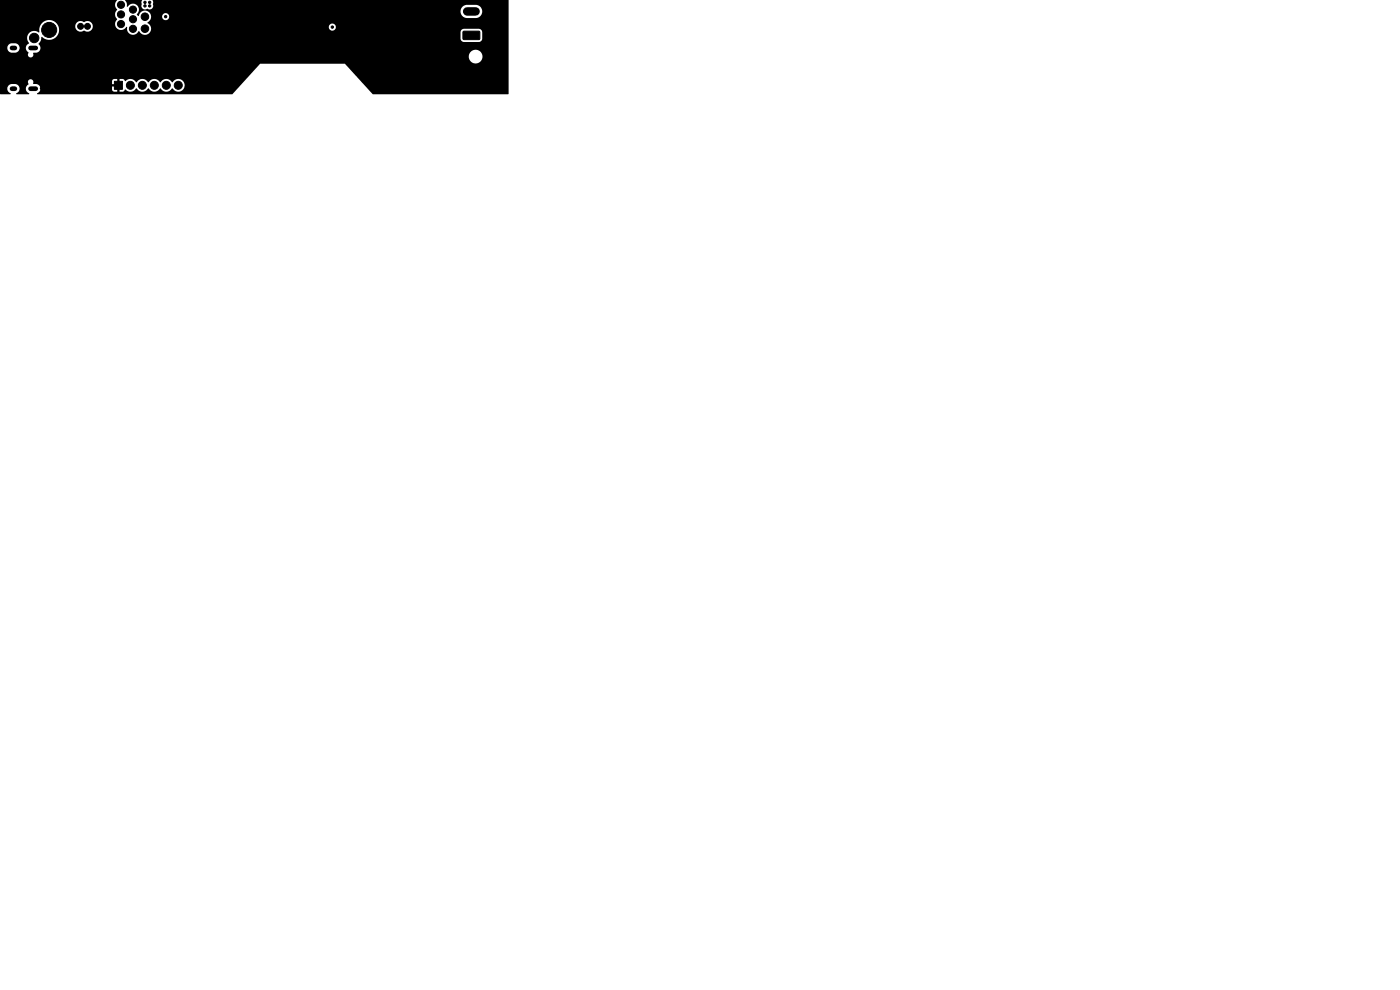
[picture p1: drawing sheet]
<svg xmlns="http://www.w3.org/2000/svg" width="297mm" height="210mm" viewBox="0 0 297 210" stroke-linecap="round" stroke-linejoin="round" font-family="sans-serif">
<g fill="#000" stroke="#000" stroke-width=".21">
<path d="M24.3 17.2h1.7v1.7h-1.7zM98.3 6.7l3.3-.1 .2 .3v1.4l-.3 .1h-3.1l-.2-.2z"/>
<circle cx="7.2" cy="8.1" r="1"/>
<circle cx="8.8" cy="18.8" r=".25"/>
<circle cx="9.7" cy="14.7" r=".25"/>
<circle cx="10.4" cy="6.4" r="1.6"/>
<circle cx="10.8" cy="17.3" r=".25"/>
<circle cx="10.9" cy="13.6" r=".25"/>
<circle cx="11.6" cy="18.7" r=".4"/>
<circle cx="11.9" cy="9.9" r=".4"/>
<circle cx="17.1" cy="5.6" r=".63"/>
<circle cx="18.6" cy="5.6" r=".63"/>
<circle cx="25.7" cy="3.1" r=".76"/>
<circle cx="25.7" cy="5.1" r=".76"/>
<circle cx="25.7" cy="1" r=".76"/>
<circle cx="27.7" cy="18.1" r=".85"/>
<circle cx="28.2" cy="4.1" r=".76"/>
<circle cx="28.2" cy="6.1" r=".76"/>
<circle cx="28.2" cy="2" r=".76"/>
<circle cx="30.2" cy="18.1" r=".85"/>
<circle cx="30.7" cy="6.1" r=".8"/>
<circle cx="30.7" cy="3.5" r=".8"/>
<circle cx="30.8" cy="1.2" r=".25"/>
<circle cx="30.8" cy=".5" r=".25"/>
<circle cx="31.8" cy="1.2" r=".25"/>
<circle cx="31.8" cy=".5" r=".25"/>
<circle cx="32.7" cy="18.1" r=".85"/>
<circle cx="35.1" cy="3.5" r=".25"/>
<circle cx="35.2" cy="1.6" r=".25"/>
<circle cx="35.3" cy="18.1" r=".85"/>
<circle cx="37.8" cy="18.1" r=".85"/>
<circle cx="69.3" cy="4.5" r=".25"/>
<circle cx="70.5" cy="5.8" r=".25"/>
<circle cx="97.2" cy="2.5" r=".22"/>
</g>
<path d="M99.1 2.4h1.8" fill="none" stroke="#000" stroke-width="1.8"/>
<path d="M2.6 10.2h.6M2.6 18.8h.6M6.5 10.2h1.1M6.5 18.8h1.1" fill="none" stroke="#000" stroke-width="1"/>
<path d="M0 -.1l24.8 .1a1.39 1.39 0 0 0 0 2.1 1.39 1.39 0 0 0 0 2 1.3 1.3 0 0 0 .1 2 1.3 1.3 0 0 0 2-.4l.1 .1a1.31 1.31 0 0 0 .9 1.5 1.31 1.31 0 0 0 1.6-.7 1.37 1.37 0 0 0 2.3 .2h65.9v1.4a.74 .74 0 0 0 .7 .7h3.2l.4-.1 .3-.6v-1.4l-.2-.4-.5-.3h-3.2l-.4 .2-.3 .5h-65.9l.2-.5v-.5h37.7l.1 .1a.76 .76 0 0 0 1.2 .4 .76 .76 0 0 0-.2-1.2 .76 .76 0 0 0-1.1 .7h-37.7l-.3-.5-.4-.4v-.2a1.29 1.29 0 0 0 .8-1.2h2.3v.2a.76 .76 0 0 0 1.2 .4 .76 .76 0 0 0-.1-1.3 .76 .76 0 0 0-1.1 .7l-2.4-.1a1.29 1.29 0 0 0-.8-1.1h66.5l.2 .9 .7 .5 2.4 .1a1.41 1.41 0 0 0 1.3-1.4 1.41 1.41 0 0 0-1.3-1.4h-2.1a1.39 1.39 0 0 0-1.2 1.3l-67-.1a1.48 1.48 0 0 0-1.3 1.2 .31 .31 0 0 1-.3-.2 .31 .31 0 0 1 .1-.4 1.3 1.3 0 0 0-.3-1.8 1.3 1.3 0 0 0-1.9 .4l-.2-.9h3.2l.1 .3a.83 .83 0 0 0 .2 1 .83 .83 0 0 0 1 .1 .78 .78 0 0 0 1-.1 .78 .78 0 0 0 .1-1 .63 .63 0 0 0 0-.7 .63 .63 0 0 0-.8-.2h-.7a.68 .68 0 0 0-.9 .6h-3.2l-.3-.5 75.8-.1h-91.2h91.3h-102.4h107.9v20l-.1 .1h-28.7l-5.9-6.5h-18l-6 6.5h-41.2l-.1-.2a1.01 1.01 0 0 0 .7-1.1 1.01 1.01 0 0 0-.9-.9h-.6l-.1-.6h16.8v.7h.9v.4h-.9v.8l.2 .3 .9 .1v-1h.5v1l.8-.1 .4-.4a1.51 1.51 0 0 0 2.4-.3 1.48 1.48 0 0 0 2.5 0 1.48 1.48 0 0 0 2.5 0 1.48 1.48 0 0 0 2.6 0 1.39 1.39 0 0 0 2.1 .4 1.39 1.39 0 0 0-.1-2.2 1.39 1.39 0 0 0-2.1 .6 1.48 1.48 0 0 0-2.5 0 1.48 1.48 0 0 0-2.6 0 1.48 1.48 0 0 0-2.5 0 1.5 1.5 0 0 0-2.4-.3l-.5-.4h-.6v.9h-.5v-.9h-.9l-.2 .4h-16.8a.62 .62 0 0 0-.9-.3 .62 .62 0 0 0 0 1 1.09 1.09 0 0 0-.6 1 1.09 1.09 0 0 0 .7 1l-.1 .1h-2.6l-.1-.2a1.01 1.01 0 0 0 .7-1.1 1.01 1.01 0 0 0-.9-.9l-.9 .1a1.06 1.06 0 0 0-.8 1 1.06 1.06 0 0 0 .8 1l-.1 .1-2.2-.1v-9.6h1.5l.2 .4 .4 .4 1.1 .1a1.01 1.01 0 0 0 1-.9h1.3l.2 .5a.41 .41 0 0 1 .3 .3 .41 .41 0 0 1-.1 .4 .58 .58 0 0 0 .4 .7 .58 .58 0 0 0 .7-.3h92.4v.2a1.46 1.46 0 0 0 2.3 1.2 1.46 1.46 0 0 0 0-2.5 1.46 1.46 0 0 0-2.3 1.1h-92.4v-.7l.9-.1a1 1 0 0 0 .3-1.7v-.2a1.84 1.84 0 0 0 .6-1.4l.9 .5 .6 .2 .6-.1 .7-.3 .5-.4 .3-.7 .1-.6-.1-.8h3.6v.2a1.21 1.21 0 0 0 1.9 .7 1.15 1.15 0 0 0 1.5-.2 1.15 1.15 0 0 0-.1-1.6 1.15 1.15 0 0 0-1.5 0 1.13 1.13 0 0 0-1.2-.1 1.13 1.13 0 0 0-.6 1h-3.6l-.4-.6-.6-.5-.6-.2h-.8l-.7 .3-.6 .6-.3 .7-.1 1a1.58 1.58 0 0 0-2.1 .1 1.58 1.58 0 0 0 0 2.2l-.6 .5-.1 .6h-1.3a1.01 1.01 0 0 0-1-1.1l-1.1 .1-.4 .4-.2 .6h-1.5z" fill="#000"/>
</svg>
